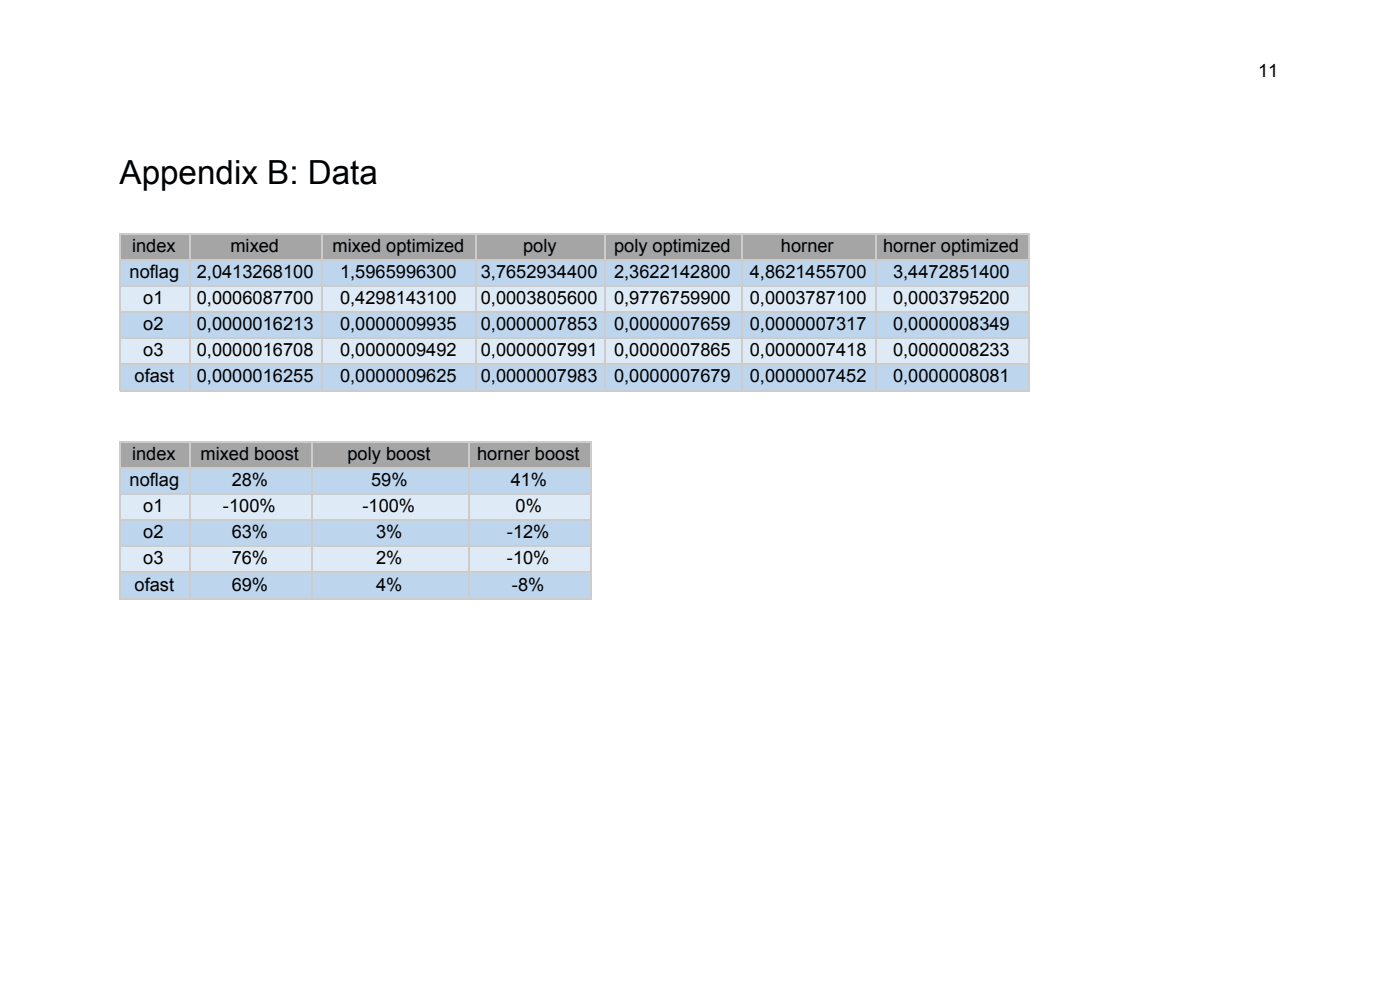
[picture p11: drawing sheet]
<svg xmlns="http://www.w3.org/2000/svg" width="297mm" height="210mm" viewBox="0 0 297 210" stroke-linecap="round" stroke-linejoin="round" font-family="sans-serif">
<defs><g id="words">
<text font-size="7.1" x="25.4" y="39.2">Appendix B: Data</text>
<g font-size="3.9">
<text x="267.2" y="16.4">11</text>
<text x="28" y="53.4">index</text>
<text x="48.9" y="53.4">mixed</text>
<text x="70.6" y="53.4">mixed optimized</text>
<text x="111.1" y="53.4">poly</text>
<text x="130.4" y="53.4">poly optimized</text>
<text x="165.9" y="53.4">horner</text>
<text x="187.6" y="53.4">horner optimized</text>
<text x="27.5" y="59">noflag</text>
<text x="41.8" y="59">2,0413268100</text>
<text x="72.2" y="59">1,5965996300</text>
<text x="102.1" y="59">3,7652934400</text>
<text x="130.4" y="59">2,3622142800</text>
<text x="159.3" y="59">4,8621455700</text>
<text x="189.7" y="59">3,4472851400</text>
<text x="30.4" y="64.6">o1</text>
<text x="41.8" y="64.6">0,0006087700</text>
<text x="72.2" y="64.6">0,4298143100</text>
<text x="102.1" y="64.6">0,0003805600</text>
<text x="130.4" y="64.6">0,9776759900</text>
<text x="159.3" y="64.6">0,0003787100</text>
<text x="189.7" y="64.6">0,0003795200</text>
<text x="30.4" y="70.1">o2</text>
<text x="41.8" y="70.1">0,0000016213</text>
<text x="72.2" y="70.1">0,0000009935</text>
<text x="102.1" y="70.1">0,0000007853</text>
<text x="130.4" y="70.1">0,0000007659</text>
<text x="159.3" y="70.1">0,0000007317</text>
<text x="189.7" y="70.1">0,0000008349</text>
<text x="30.4" y="75.7">o3</text>
<text x="41.8" y="75.7">0,0000016708</text>
<text x="72.2" y="75.7">0,0000009492</text>
<text x="102.1" y="75.7">0,0000007991</text>
<text x="130.4" y="75.7">0,0000007865</text>
<text x="159.3" y="75.7">0,0000007418</text>
<text x="189.7" y="75.7">0,0000008233</text>
<text x="28.6" y="81.2">ofast</text>
<text x="41.8" y="81.2">0,0000016255</text>
<text x="72.2" y="81.2">0,0000009625</text>
<text x="102.1" y="81.2">0,0000007983</text>
<text x="130.4" y="81.2">0,0000007679</text>
<text x="159.3" y="81.2">0,0000007452</text>
<text x="189.7" y="81.2">0,0000008081</text>
<text x="28" y="97.6">index</text>
<text x="42.6" y="97.6">mixed boost</text>
<text x="73.8" y="97.6">poly boost</text>
<text x="101.3" y="97.6">horner boost</text>
<text x="27.5" y="103.2">noflag</text>
<text x="49.2" y="103.2">28%</text>
<text x="78.8" y="103.2">59%</text>
<text x="108.5" y="103.2">41%</text>
<text x="30.4" y="108.7">o1</text>
<text x="47.4" y="108.7">-100%</text>
<text x="77" y="108.7">-100%</text>
<text x="109.5" y="108.7">0%</text>
<text x="30.4" y="114.3">o2</text>
<text x="30.4" y="119.9">o3</text>
<text x="49.2" y="114.3">63%</text>
<text x="49.2" y="119.9">76%</text>
<text x="79.9" y="114.3">3%</text>
<text x="79.9" y="119.9">2%</text>
<text x="107.7" y="114.3">-12%</text>
<text x="107.7" y="119.9">-10%</text>
<text x="28.6" y="125.4">ofast</text>
<text x="49.2" y="125.4">69%</text>
<text x="79.9" y="125.4">4%</text>
<text x="108.7" y="125.4">-8%</text>
</g>
</g></defs>
<g fill="#a5a5a5">
<path d="M25.4 49.5h14.8v5.5h-14.8z"/>
<path d="M40.2 49.5h28.1v5.5h-28.1z"/>
<path d="M68.3 49.5h32.8v5.5h-32.8z"/>
<path d="M101.1 49.5h27.2v5.5h-27.2z"/>
<path d="M128.3 49.5h29.1v5.5h-29.1z"/>
<path d="M157.4 49.5h28.6v5.5h-28.6z"/>
<path d="M186 49.5h32.5v5.5h-32.5z"/>
</g>
<g fill="#bdd6ee">
<path d="M25.4 55h14.8v5.6h-14.8z"/>
<path d="M40.2 55h28.1v5.6h-28.1z"/>
<path d="M68.3 55h32.8v5.6h-32.8z"/>
<path d="M101.1 55h27.2v5.6h-27.2z"/>
<path d="M128.3 55h29.1v5.6h-29.1z"/>
<path d="M157.4 55h28.6v5.6h-28.6z"/>
<path d="M186 55h32.5v5.6h-32.5z"/>
</g>
<g fill="#deeaf6">
<path d="M25.4 60.6h14.8v5.5h-14.8z"/>
<path d="M40.2 60.6h28.1v5.5h-28.1z"/>
<path d="M68.3 60.6h32.8v5.5h-32.8z"/>
<path d="M101.1 60.6h27.2v5.5h-27.2z"/>
<path d="M128.3 60.6h29.1v5.5h-29.1z"/>
<path d="M157.4 60.6h28.6v5.5h-28.6z"/>
<path d="M186 60.6h32.5v5.5h-32.5z"/>
</g>
<g fill="#bdd6ee">
<path d="M25.4 66.1h14.8v5.6h-14.8z"/>
<path d="M40.2 66.1h28.1v5.6h-28.1z"/>
<path d="M68.3 66.1h32.8v5.6h-32.8z"/>
<path d="M101.1 66.1h27.2v5.6h-27.2z"/>
<path d="M128.3 66.1h29.1v5.6h-29.1z"/>
<path d="M157.4 66.1h28.6v5.6h-28.6z"/>
<path d="M186 66.1h32.5v5.6h-32.5z"/>
</g>
<g fill="#deeaf6">
<path d="M25.4 71.7h14.8v5.6h-14.8z"/>
<path d="M40.2 71.7h28.1v5.6h-28.1z"/>
<path d="M68.3 71.7h32.8v5.6h-32.8z"/>
<path d="M101.1 71.7h27.2v5.6h-27.2z"/>
<path d="M128.3 71.7h29.1v5.6h-29.1z"/>
<path d="M157.4 71.7h28.6v5.6h-28.6z"/>
<path d="M186 71.7h32.5v5.6h-32.5z"/>
</g>
<g fill="#bdd6ee">
<path d="M25.4 77.3h14.8v5.5h-14.8z"/>
<path d="M40.2 77.3h28.1v5.5h-28.1z"/>
<path d="M68.3 77.3h32.8v5.5h-32.8z"/>
<path d="M101.1 77.3h27.2v5.5h-27.2z"/>
<path d="M128.3 77.3h29.1v5.5h-29.1z"/>
<path d="M157.4 77.3h28.6v5.5h-28.6z"/>
<path d="M186 77.3h32.5v5.5h-32.5z"/>
</g>
<g fill="none" stroke="#ccc" stroke-width=".26">
<path d="M25.4 55.2h193.4M25.4 49.6h193.4M25.5 49.5v33.6M40.3 49.5v33.6M68.4 49.5v33.6M101.2 49.5v33.6M128.5 49.5v33.6M157.6 49.5v33.6M186.1 49.5v33.6M218.7 49.5v33.6M25.4 77.4h193.4M25.4 71.8h193.4"/>
<path d="M25.4 66.3h193.4M25.4 60.7h193.4M25.4 82.9h193.4"/>
</g>
<g fill="#a5a5a5">
<path d="M25.4 93.7h14.8v5.5h-14.8z"/>
<path d="M40.2 93.7h25.9v5.5h-25.9z"/>
<path d="M66.1 93.7h33.4v5.5h-33.4z"/>
<path d="M99.5 93.7h25.9v5.5h-25.9z"/>
</g>
<g fill="#bdd6ee">
<path d="M25.4 99.2h14.8v5.6h-14.8z"/>
<path d="M40.2 99.2h25.9v5.6h-25.9z"/>
<path d="M66.1 99.2h33.4v5.6h-33.4z"/>
<path d="M99.5 99.2h25.9v5.6h-25.9z"/>
</g>
<g fill="#deeaf6">
<path d="M25.4 104.8h14.8v5.5h-14.8z"/>
<path d="M40.2 104.8h25.9v5.5h-25.9z"/>
<path d="M66.1 104.8h33.4v5.5h-33.4z"/>
<path d="M99.5 104.8h25.9v5.5h-25.9z"/>
</g>
<g fill="#bdd6ee">
<path d="M25.4 110.3h14.8v5.6h-14.8z"/>
<path d="M40.2 110.3h25.9v5.6h-25.9z"/>
<path d="M66.1 110.3h33.4v5.6h-33.4z"/>
<path d="M99.5 110.3h25.9v5.6h-25.9z"/>
</g>
<g fill="#deeaf6">
<path d="M25.4 115.9h14.8v5.5h-14.8z"/>
<path d="M40.2 115.9h25.9v5.5h-25.9z"/>
<path d="M66.1 115.9h33.4v5.5h-33.4z"/>
<path d="M99.5 115.9h25.9v5.5h-25.9z"/>
</g>
<g fill="#bdd6ee">
<path d="M25.4 121.4h14.8v5.6h-14.8z"/>
<path d="M40.2 121.4h25.9v5.6h-25.9z"/>
<path d="M66.1 121.4h33.4v5.6h-33.4z"/>
<path d="M99.5 121.4h25.9v5.6h-25.9z"/>
</g>
<path d="M25.4 99.4h100.3M25.4 93.8h100.3M25.5 93.7v33.6M40.3 93.7v33.6M66.3 93.7v33.6M99.6 93.7v33.6M125.5 93.7v33.6M25.4 116h100.3M25.4 110.5h100.3M25.4 104.9h100.3M25.4 121.6h100.3M25.4 127.1h100.3" fill="none" stroke="#ccc" stroke-width=".26"/>
<use href="#words"/>
</svg>
